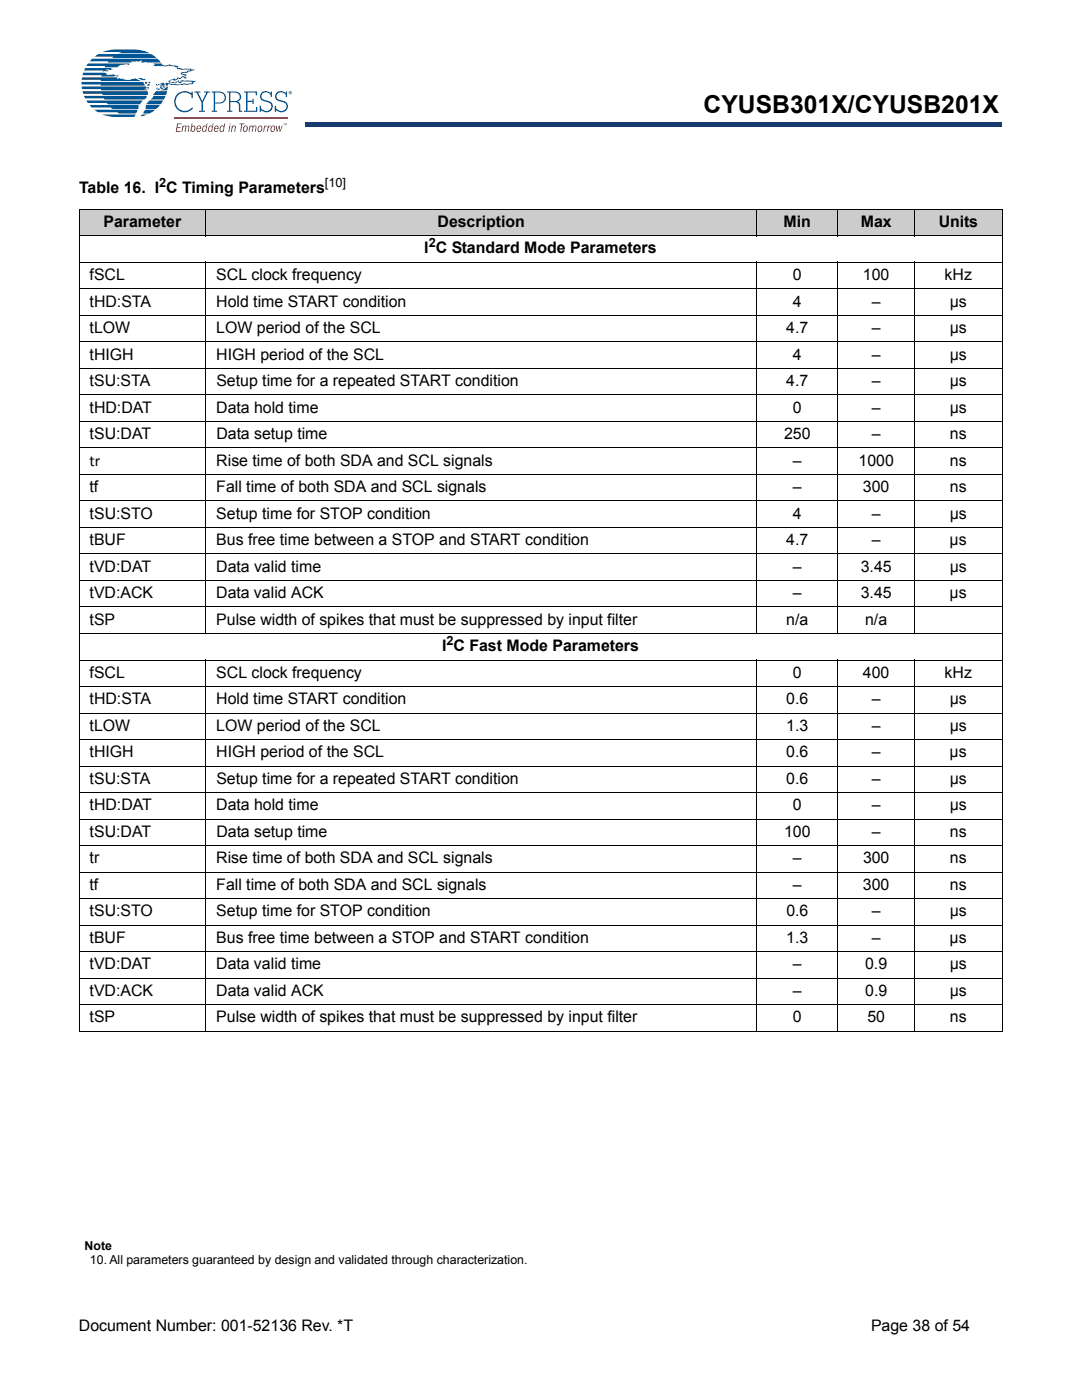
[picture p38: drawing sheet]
<svg xmlns="http://www.w3.org/2000/svg" width="216mm" height="279mm" viewBox="0 0 216 279" stroke-linecap="round" stroke-linejoin="round" font-family="sans-serif">
<defs><g id="words">
<text font-size="4.9" x="140.4" y="22.6">CYUSB301X/CYUSB201X</text>
<g font-size="3.2">
<text x="15.8" y="38.6">Table 16. I C Timing Parameters</text>
<text x="20.7" y="45.3">Parameter</text>
<text x="87.3" y="45.3">Description</text>
<text x="156.4" y="45.3">Min</text>
<text x="171.8" y="45.3">Max</text>
<text x="187.3" y="45.3">Units</text>
<text x="84.7" y="50.6">I C Standard Mode Parameters</text>
<text x="17.9" y="55.9">fSCL</text>
<text x="43.2" y="55.9">SCL clock frequency</text>
<text x="158.2" y="55.9">0</text>
<text x="172.2" y="55.9">100</text>
<text x="188.5" y="55.9">kHz</text>
<text x="17.9" y="61.2">tHD:STA</text>
<text x="43.1" y="61.2">Hold time START condition</text>
<text x="158.2" y="61.2">4</text>
<text x="174" y="61.2">–</text>
<text x="189.5" y="61.2">µs</text>
<text x="17.9" y="66.5">tLOW</text>
<text x="17.9" y="71.8">tHIGH</text>
<text x="43.1" y="71.8">HIGH period of the SCL</text>
<text x="43.2" y="66.5">LOW period of the SCL</text>
<text x="156.9" y="66.5">4.7</text>
<text x="158.2" y="71.8">4</text>
<text x="174" y="71.8">–</text>
<text x="174" y="66.5">–</text>
<text x="189.5" y="71.8">µs</text>
<text x="189.5" y="66.5">µs</text>
<text x="17.9" y="77">tSU:STA</text>
<text x="43.2" y="77">Setup time for a repeated START condition</text>
<text x="156.9" y="77">4.7</text>
<text x="174" y="77">–</text>
<text x="189.5" y="77">µs</text>
<text x="17.9" y="82.3">tHD:DAT</text>
<text x="43.1" y="82.3">Data hold time</text>
<text x="158.2" y="82.3">0</text>
<text x="174" y="82.3">–</text>
<text x="189.5" y="82.3">µs</text>
<text x="17.9" y="87.6">tSU:DAT</text>
<text x="43.2" y="87.6">Data setup time</text>
<text x="156.5" y="87.6">250</text>
<text x="174" y="87.6">–</text>
<text x="189.6" y="87.6">ns</text>
<text x="17.9" y="92.9">tr</text>
<text x="43.2" y="92.9">Rise time of both SDA and SCL signals</text>
<text x="158.2" y="92.9">–</text>
<text x="171.3" y="92.9">1000</text>
<text x="189.5" y="92.9">ns</text>
<text x="17.9" y="98.2">tf</text>
<text x="43.2" y="98.2">Fall time of both SDA and SCL signals</text>
<text x="158.2" y="98.2">–</text>
<text x="172.2" y="98.2">300</text>
<text x="189.5" y="98.2">ns</text>
<text x="17.9" y="103.5">tSU:STO</text>
<text x="43.2" y="103.5">Setup time for STOP condition</text>
<text x="158.2" y="103.5">4</text>
<text x="174" y="103.5">–</text>
<text x="189.5" y="103.5">µs</text>
<text x="17.9" y="108.8">tBUF</text>
<text x="43.1" y="108.8">Bus free time between a STOP and START condition</text>
<text x="156.9" y="108.8">4.7</text>
<text x="173.9" y="108.8">–</text>
<text x="189.5" y="108.8">µs</text>
<text x="17.9" y="114.1">tVD:DAT</text>
<text x="17.9" y="119.4">tVD:ACK</text>
<text x="43.1" y="119.4">Data valid ACK</text>
<text x="43.1" y="114.1">Data valid time</text>
<text x="158.2" y="119.4">–</text>
<text x="158.2" y="114.1">–</text>
<text x="171.8" y="119.4">3.45</text>
<text x="171.8" y="114.1">3.45</text>
<text x="189.5" y="119.4">µs</text>
<text x="189.5" y="114.1">µs</text>
<text x="17.9" y="124.7">tSP</text>
<text x="43.1" y="124.7">Pulse width of spikes that must be suppressed by input filter</text>
<text x="156.9" y="124.7">n/a</text>
<text x="172.6" y="124.7">n/a</text>
<text x="88.2" y="130">I C Fast Mode Parameters</text>
<text x="17.9" y="135.3">fSCL</text>
<text x="43.2" y="135.3">SCL clock frequency</text>
<text x="158.2" y="135.3">0</text>
<text x="172.2" y="135.3">400</text>
<text x="188.5" y="135.3">kHz</text>
<text x="17.9" y="140.5">tHD:STA</text>
<text x="43.1" y="140.5">Hold time START condition</text>
<text x="156.9" y="140.5">0.6</text>
<text x="174" y="140.5">–</text>
<text x="189.5" y="140.5">µs</text>
<text x="17.9" y="145.8">tLOW</text>
<text x="43.2" y="145.8">LOW period of the SCL</text>
<text x="156.9" y="145.8">1.3</text>
<text x="174" y="145.8">–</text>
<text x="189.5" y="145.8">µs</text>
<text x="17.9" y="151.1">tHIGH</text>
<text x="43.1" y="151.1">HIGH period of the SCL</text>
<text x="156.9" y="151.1">0.6</text>
<text x="174" y="151.1">–</text>
<text x="189.5" y="151.1">µs</text>
<text x="17.9" y="156.4">tSU:STA</text>
<text x="17.9" y="161.7">tHD:DAT</text>
<text x="43.1" y="161.7">Data hold time</text>
<text x="43.2" y="156.4">Setup time for a repeated START condition</text>
<text x="156.9" y="156.4">0.6</text>
<text x="158.2" y="161.7">0</text>
<text x="174" y="161.7">–</text>
<text x="174" y="156.4">–</text>
<text x="189.5" y="161.7">µs</text>
<text x="189.5" y="156.4">µs</text>
<text x="17.9" y="167">tSU:DAT</text>
<text x="43.2" y="167">Data setup time</text>
<text x="156.5" y="167">100</text>
<text x="174" y="167">–</text>
<text x="189.6" y="167">ns</text>
<text x="17.9" y="172.3">tr</text>
<text x="43.1" y="172.3">Rise time of both SDA and SCL signals</text>
<text x="158.2" y="172.3">–</text>
<text x="172.2" y="172.3">300</text>
<text x="189.5" y="172.3">ns</text>
<text x="17.9" y="177.6">tf</text>
<text x="43.2" y="177.6">Fall time of both SDA and SCL signals</text>
<text x="158.2" y="177.6">–</text>
<text x="172.2" y="177.6">300</text>
<text x="189.5" y="177.6">ns</text>
<text x="17.9" y="182.9">tSU:STO</text>
<text x="43.2" y="182.9">Setup time for STOP condition</text>
<text x="156.9" y="182.9">0.6</text>
<text x="174" y="182.9">–</text>
<text x="189.5" y="182.9">µs</text>
<text x="17.9" y="188.2">tBUF</text>
<text x="43.1" y="188.2">Bus free time between a STOP and START condition</text>
<text x="156.9" y="188.2">1.3</text>
<text x="173.9" y="188.2">–</text>
<text x="189.5" y="188.2">µs</text>
<text x="17.9" y="193.5">tVD:DAT</text>
<text x="43.1" y="193.5">Data valid time</text>
<text x="158.2" y="193.5">–</text>
<text x="172.6" y="193.5">0.9</text>
<text x="189.5" y="193.5">µs</text>
<text x="17.9" y="198.8">tVD:ACK</text>
<text x="43.1" y="198.8">Data valid ACK</text>
<text x="158.2" y="198.8">–</text>
<text x="172.6" y="198.8">0.9</text>
<text x="189.5" y="198.8">µs</text>
<text x="17.9" y="204">tSP</text>
<text x="43.1" y="204">Pulse width of spikes that must be suppressed by input filter</text>
<text x="158.2" y="204">0</text>
<text x="173.1" y="204">50</text>
<text x="189.5" y="204">ns</text>
<text x="15.7" y="265.6">Document Number: 001-52136 Rev. *T</text>
<text x="173.8" y="265.6">Page 38 of 54</text>
</g>
<g font-size="2.5">
<text x="31.7" y="37.3">2</text>
<text x="64.8" y="37.3">[10]</text>
<text x="85.6" y="49.3">2</text>
<text x="89.1" y="128.7">2</text>
<text x="16.9" y="249.4">Note</text>
<text x="17.9" y="252.2">10. All parameters guaranteed by design and validated through characterization.</text>
</g>
</g></defs>
<path d="M61 24.4h138.8v.9h-138.8z" fill="#163b71"/>
<path d="M61 24.4h138.9" fill="none" stroke="#163b71" stroke-width=".2"/>
<path d="M199.7 24.4h.2v1h-.2z" fill="#163b71"/>
<path d="M61 25.3h138.8" fill="none" stroke="#163b71" stroke-width=".2"/>
<path d="M61 24.3h.1v1h-.1z" fill="#163b71"/>
<path d="M16.3 9.9h42v16.5h-42z" fill="#fff"/>
<g fill="#005595">
<path d="M29.5 16.7l.5 .1-.1 .2-.6 .1z"/>
<path d="M16.3 17.3h12.8a.28 .28 0 0 1 0 .3 .28 .28 0 0 1-.3 .1l.6 .3h-9.2v-.2h-3.8z"/>
<path d="M17 13.6h5.5l-.4 .2h.4l-1.5 .2 .6 .1-.8 .1-.3 .1 .1-.2h-3.8z"/>
<path d="M18.9 11.3l.7-.5h10.6l1 .8h-8.8l.3-.3z"/>
<path d="M20.5 10.4l2-.5h4.5h-.2l1.6 .2 1.5 .5h-6.2l.5-.2z"/>
<path d="M16.4 15.4h6.9l.2 .5 .3-.3 .4 .2 .5-.1-.1 .2 1.2 .1a1.82 1.82 0 0 1 2.3 .2h-8v-.3h-3.8z"/>
<path d="M27.5 15.6h.6l.4 .1 .1 .1 .3-.1 .1 .2-.6 .1z"/>
<path d="M16.6 14.5h4.3l.4 .2h-.1a.85 .85 0 0 0 1 .2h1l-.4 .4h-2.6l.1-.3h-3.8z"/>
<path d="M23.2 15.1l.4-.1v.3h-.4z"/>
<path d="M17.6 12.7h8.1l.1 .1-.1 .1-.5-.1-.5 .1a1.76 1.76 0 0 0-1.3 .5h-2.5l.1-.2h-3.8z"/>
<path d="M30.6 12.7h1.6a.98 .98 0 0 0 1.4 .2h.4l.1 .1 1.5 .2-.2 .2 .1 .2 1 .2 .4-.2 1.3 .1-.1 .2h.7l-.8 .4-.3-.1-.1 .2-1.4 .2 .9 .3 .1 .2-.2 .2 .3 .2a.37 .37 0 0 1-.4 .2 .37 .37 0 0 1-.3-.3l-.6 .4-.5-.2-.2 .3h-.5l.3 .2h-.2a.69 .69 0 0 0-1 .2l1.1 .2v-.2l.7-.3 .2 .4a.61 .61 0 0 1 .9-.3l.6-.1 1.6 .2-.7 .6-2.9 .2-1.9-.3v.4h-.4a.31 .31 0 0 1-.1-.3 .31 .31 0 0 1 .2-.3l1 .2a5.2 5.2 0 0 0 2.6-.1l.5 .2 1-.2v-.1l.1-.2-2.1-.1-.1 .3-.2 .1h-.2l-.3-.3-.3 .1v.3l-1.4-.2-.3-.3 1.1-.5a.92 .92 0 0 0 1-.3l.2 .2 .4-.3a.45 .45 0 0 1 .8 .2l-.2-.3 .1-.2a.55 .55 0 0 1-.8-.5l1.2-.2 .2-.2 .5-.1-.2-.1h-1.6l-.7-.1-.2-.1-.1-.3h-.3l-.1-.2-4.2-.1 .4-.3-.2 .1z"/>
<path d="M32.1 16.6l.5-.1 .2 .2 .1 .4h-1l.4-.2-.3-.1z"/>
<path d="M31.2 16.8l.3 .3h-.3z"/>
<path d="M16.3 16.3h12.3l.4 .8h-8.9v-.3h-3.8z"/>
<path d="M31.5 16.8h.3l-.1 .2z"/>
<path d="M29.6 16.3h.4v.2l-.1 .1h-.2z"/>
<path d="M28.9 16.3h.5l-.3 .5z"/>
<path d="M29.5 17.3l.2 .1-.1 .4-.2-.2z"/>
<path d="M18.2 11.9l.2-.2h13l.7 .8h-2.9v-.2l-.8 .2-.2-.1v-.4l-.6 .3-.4-.2-.1 .2h-.8v.2h-4.8l.2-.3h-3.8z"/>
<path d="M31.9 17.3h1.2a.44 .44 0 0 1-.8 0l-.2 .1 .5 .2-.5 .1z"/>
<path d="M32.1 17.9l.7-.2 .7-.4-.1 .7h-1.4z"/>
<path d="M31.7 17.6l.2 .1v.2l-.5 .1z"/>
<path d="M31.3 17.5l.2 .1-.2 .3z"/>
<path d="M16.5 18.2h13v.2v.6h-9l-.1-.3h-3.8z"/>
<path d="M16.8 19.1h12.5v.2l-.5 .6h-7.9l-.1-.3h-3.8z"/>
<path d="M17.2 20.1h11.3l-.5 .7h-6.5l-.2-.2h-3.8z"/>
<path d="M17.9 21h9.8l-.1 .7h-5.2l-.3-.2h-3.8z"/>
<path d="M18.8 21.9h8.6l-.3 .7h-3.3l-.5-.2h-3.7z"/>
<path d="M20.4 22.8h6.6l-.2 .6h-3.7l-1.2-.1z"/>
<path d="M31.1 18.2h2.2l-.2 .8h-2.5z"/>
<path d="M30.6 19.1h2.4l-.3 .8h-2.7l.5-.5z"/>
<path d="M29.5 20.3l.3-.2h2.8l-.5 .7h-2.9z"/>
<path d="M29.2 21h2.7l-.7 .7h-2.1z"/>
<path d="M29 21.9h2l-1.2 .7h-1.2z"/>
<path d="M28.2 23l.2-.2h1l-1.3 .4z"/>
<path d="M35.4 18.8a2.15 2.15 0 0 1 2.8-.2v-.3h.3v1.3h-.3v-.6a1.84 1.84 0 0 0-2.7 0 1.84 1.84 0 0 0 .2 2.7 1.84 1.84 0 0 0 2.6-.3l.2 .2a2.11 2.11 0 0 1-3.1 .3 2.11 2.11 0 0 1 0-3.1z"/>
<path d="M38.8 18.3h1.2v.2h-.5l.8 1.7 .9-1.7h-.5v-.2h1.2v.2h-.4l-1 2v1.6h.4v.2h-1.2v-.2h.5v-1.6l-1-2h-.4z"/>
<path d="M48.7 18.3h2.6v.7h-.3v-.5h-1.6v1.6h1v-.4h.2v1.1h-.2v-.5h-1v1.8h1.7v-.7h.2v.9h-2.6v-.2h.4v-3.6h-.4z"/>
<path d="M52.1 18.6a1.28 1.28 0 0 1 1.9 0v-.3h.3v1h-.3a.89 .89 0 0 0-1.1-.9 .89 .89 0 0 0-.6 1.3l.5 .2a1.49 1.49 0 0 1 1.6 1.3 1.34 1.34 0 0 1-.9 1.2 1.34 1.34 0 0 1-1.4-.4v.3h-.3v-1.2h.3a.99 .99 0 0 0 1.1 1.1 .89 .89 0 0 0 .9-.8 .89 .89 0 0 0-.6-1 1.44 1.44 0 0 1-1.6-1.1z"/>
<path d="M55.1 18.6a1.28 1.28 0 0 1 1.9 0v-.3h.3v1h-.3a.89 .89 0 0 0-1-.9 .89 .89 0 0 0-.7 1.3l.5 .2a1.49 1.49 0 0 1 1.7 1.3 1.34 1.34 0 0 1-1 1.2 1.34 1.34 0 0 1-1.4-.4v.3h-.3v-1.2h.3a.99 .99 0 0 0 1.1 1.1 .89 .89 0 0 0 .9-.8 .89 .89 0 0 0-.6-1 1.44 1.44 0 0 1-1.6-1.1z"/>
<path d="M42.9 18.5v2a1.58 1.58 0 0 0 1.9-.7 .99 .99 0 0 0-1.1-1.3zM42.2 18.3a2.62 2.62 0 0 1 2.7 .4 1.21 1.21 0 0 1 0 1.4 1.21 1.21 0 0 1-1.2 .6h-.8v1.4h.4v.2h-1.1v-.2h.4v-3.6h-.4z"/>
<path d="M46 18.5v1.7h.9a.84 .84 0 0 0 .9-.9 .84 .84 0 0 0-1-.8zM45.3 18.3a2.71 2.71 0 0 1 2.6 .4 .99 .99 0 0 1-.5 1.6 .77 .77 0 0 1 .5 .9v.9h.4v.2h-.6v-1.1a.73 .73 0 0 0-.9-.8h-.8v1.7h.4v.2h-1.1v-.2h.4v-3.6h-.4z"/>
</g>
<path d="M34.8 23.5h22.6" fill="none" stroke="#e32525" stroke-width=".29"/>
<g fill="#e32525">
<path d="M35.3 24.6h.9v.2h-.7l-.1 .6h.6v.1h-.6l-.1 .7h.7v.1h-.9z"/>
<path d="M36.4 25.1h.2l-.1 .2 .4-.3 .2 .3a.35 .35 0 0 1 .5-.2 .35 .35 0 0 1 .2 .5l-.2 .7h-.1l.1-.9-.3-.2-.3 1.1h-.2l.2-.9-.2-.2a1.08 1.08 0 0 0-.4 1.1h-.2z"/>
<path d="M46.3 25.1h.1v.2a.35 .35 0 0 1 .5-.2 .35 .35 0 0 1 .1 .5l-.1 .7h-.2l.2-.9-.1-.2h-.2l-.3 1.1h-.2z"/>
<path d="M47.8 24.6h1v.2h-.4l-.3 1.5h-.2l.3-1.5h-.4z"/>
<path d="M49.8 25.1h.2l-.1 .2 .4-.3 .2 .3a.35 .35 0 0 1 .5-.2 .35 .35 0 0 1 .2 .5l-.2 .7h-.1l.1-.9-.3-.2-.3 1.1h-.2l.2-.9-.2-.2a1.08 1.08 0 0 0-.4 1.1h-.2z"/>
<path d="M52.7 25.1h.2l-.1 .3 .5-.4-.1 .3-.3 .1-.2 .9h-.2z"/>
<path d="M53.5 25.1h.1v.3l.4-.4v.3l-.4 .1-.2 .9h-.2z"/>
<path d="M55.1 25.1h.1l.1 .9 .3-.9h.2l.1 .9 .3-.9h.2l-.5 1.2h-.1l-.1-1-.4 1h-.1z"/>
<path d="M38.4 25.3l-.2 .6 .3 .3a.74 .74 0 0 0 .3-.9zM38.2 24.6h.2l-.1 .6 .3-.2a.68 .68 0 0 1 .4 .8 .68 .68 0 0 1-.7 .5l-.2-.2-.1 .2z"/>
<path d="M39.6 25.2l-.2 .4h.5l-.1-.4zM39.3 25.3a.43 .43 0 0 1 .8 0v.4l-.7 .1 .1 .4 .3-.1 .1-.2 .2 .1a.45 .45 0 0 1-.4 .3 .45 .45 0 0 1-.5-.2z"/>
<path d="M40.7 25.3l-.2 .6 .1 .3a.54 .54 0 0 0 .5-.4 .54 .54 0 0 0-.2-.6zM40.4 25.3l.4-.3 .3 .2 .1-.6h.2l-.3 1.7h-.1v-.1a.37 .37 0 0 1-.3 .1 .37 .37 0 0 1-.4-.2z"/>
<path d="M41.8 25.3l-.1 .6 .1 .3a.54 .54 0 0 0 .4-.4 .54 .54 0 0 0-.1-.6zM41.6 25.3l.4-.3 .3 .2 .1-.6h.2l-.3 1.7h-.1v-.1a.37 .37 0 0 1-.3 .1 .37 .37 0 0 1-.4-.2z"/>
<path d="M43.1 25.2l-.2 .4h.5l-.1-.4zM42.8 25.3a.43 .43 0 0 1 .8 0v.4l-.7 .1 .1 .4 .3-.1 .1-.2 .2 .1a.45 .45 0 0 1-.4 .3 .45 .45 0 0 1-.5-.2z"/>
<path d="M44.2 25.3l-.2 .6 .1 .3a.54 .54 0 0 0 .5-.4 .54 .54 0 0 0-.2-.6zM44 25.3l.4-.3 .2 .2 .1-.6h.2l-.3 1.7h-.1v-.1a.37 .37 0 0 1-.3 .1 .37 .37 0 0 1-.4-.2z"/>
<path d="M45.8 24.6h.2v.2h-.2zM45.8 25.1h.2l-.3 1.2h-.1z"/>
<path d="M48.8 25.3l-.1 .5 .2 .4a.58 .58 0 0 0 .1-1zM48.6 25.2a.45 .45 0 0 1 .8 .1 .69 .69 0 0 1 0 .7 .69 .69 0 0 1-.8 .3 .87 .87 0 0 1 0-1.1z"/>
<path d="M51.7 25.3l-.1 .5 .2 .4a.58 .58 0 0 0 .1-1zM51.6 25.2a.45 .45 0 0 1 .7 .1 .69 .69 0 0 1 0 .7 .69 .69 0 0 1-.7 .3 .87 .87 0 0 1 0-1.1z"/>
<path d="M54.3 25.3l-.1 .5 .2 .4a.58 .58 0 0 0 .1-1zM54.1 25.2a.45 .45 0 0 1 .8 .1 .69 .69 0 0 1 0 .7 .69 .69 0 0 1-.8 .3 .87 .87 0 0 1 0-1.1z"/>
<path d="M56.9 24.6l.1 .3 .2-.3v.4l-.1-.3v.3l-.2-.3v.3zM56.6 24.6h.2l-.1 .4z"/>
</g>
<path d="M57.9 18.4h.1zM57.8 18.3h.2l.1 .4-.2-.2-.1 .2zM57.7 18.5a.26 .26 0 0 0 .5 0 .26 .26 0 0 0-.5 0zM57.6 18.5a.35 .35 0 0 1 .7 0 .35 .35 0 0 1-.7 0z" fill="#005595"/>
<path d="M15.7 262.8h54.8v3.5h-54.8z" fill="#fff"/>
<g fill="#ccc">
<path d="M15.8 41.8h25.2v5.3h-25.2z"/>
<path d="M41 41.8h110v5.3h-110z"/>
<path d="M151 41.8h16.2v5.3h-16.2z"/>
<path d="M167.2 41.8h15.3v5.3h-15.3z"/>
<path d="M182.5 41.8h17.4v5.3h-17.4z"/>
</g>
<g fill="none" stroke="#000" stroke-width=".2">
<path d="M15.7 41.8h184.3M15.7 47.1h184.3M15.7 52.3h184.3M15.7 57.6h184.3M15.8 41.8v163.9M41 41.7v5.4M41 52.3v74.2M151 41.7v5.4M151 52.3v74.2M167.2 41.7v5.4M167.2 52.3v74.2M182.5 41.7v5.4"/>
<path d="M182.5 52.3v74.2M199.9 41.8v163.9M15.7 62.9h184.3M15.7 68.2h184.3M15.7 73.5h184.3M15.7 78.8h184.3M15.7 84.1h184.3M15.7 89.4h184.3M15.7 94.7h184.3M15.7 100h184.3M15.7 105.3h184.3M15.7 110.6h184.3"/>
<path d="M15.7 115.8h184.3M15.7 121.1h184.3M15.7 126.4h184.3M15.7 131.7h184.3M15.7 137h184.3M41 131.6v74.3M151 131.6v74.3M167.2 131.6v74.3M182.5 131.6v74.3M15.7 142.3h184.3M15.7 147.6h184.3M15.7 152.9h184.3"/>
<path d="M15.7 158.2h184.3M15.7 163.5h184.3M15.7 168.8h184.3M15.7 174.1h184.3M15.7 179.3h184.3M15.7 184.6h184.3M15.7 189.9h184.3M15.7 195.2h184.3M15.7 200.5h184.3M15.7 205.8h184.3"/>
</g>
<use href="#words"/>
</svg>
